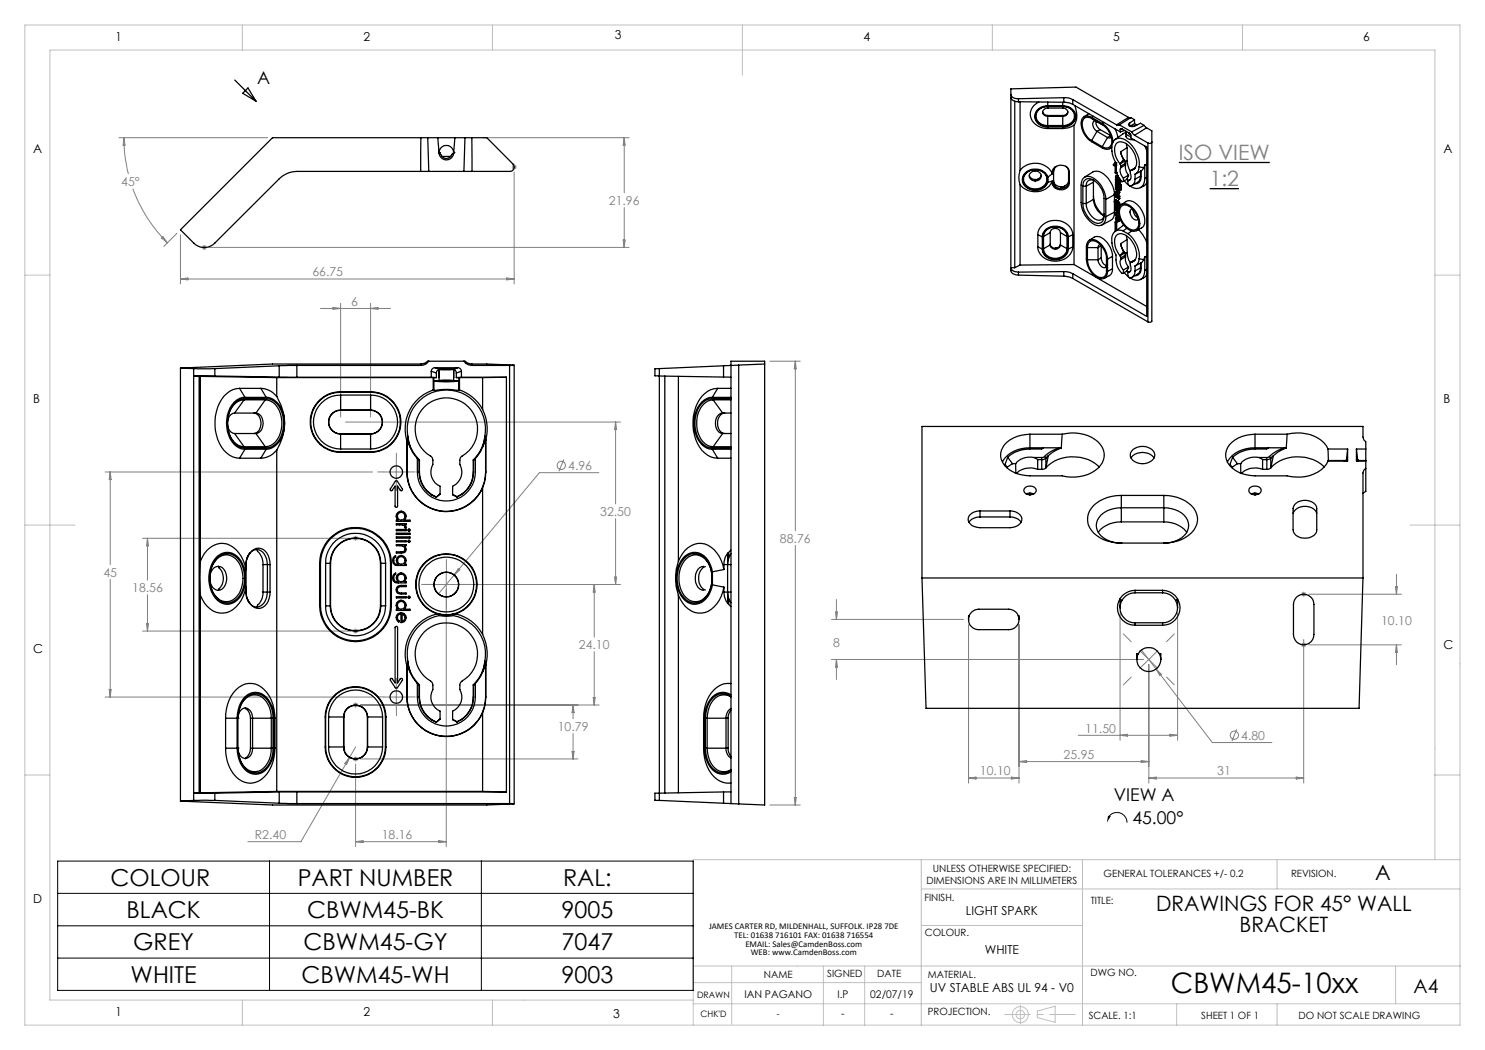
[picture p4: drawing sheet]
<svg xmlns="http://www.w3.org/2000/svg" width="297mm" height="210mm" viewBox="0 0 297 210" stroke-linecap="round" stroke-linejoin="round" font-family="sans-serif">
<defs><g id="words">
<text font-size="5.6" x="234.2" y="198.6">CBWM45-10xx</text>
<g font-size="4.7">
<text x="22.1" y="177.1">COLOUR</text>
<text x="59.5" y="177.1">PART NUMBER</text>
<text x="112.6" y="177.1">RAL:</text>
<text x="25.3" y="183.6">BLACK</text>
<text x="61.4" y="183.6">CBWM45-BK</text>
<text x="112.3" y="183.6">9005</text>
<text x="26.7" y="190">GREY</text>
<text x="60.7" y="190">CBWM45-GY</text>
<text x="112.3" y="190">7047</text>
<text x="26.1" y="196.5">WHITE</text>
<text x="60.3" y="196.5">CBWM45-WH</text>
<text x="112.3" y="196.5">9003</text>
</g>
<g font-size="4.2" fill="#808080">
<text x="235.8" y="32">ISO VIEW</text>
<text x="241.9" y="37.3">1:2</text>
</g>
<g font-size="4.2">
<text x="275.1" y="176">A</text>
<text x="231.2" y="182.2">DRAWINGS FOR 45° WALL</text>
<text x="247.9" y="186.5">BRACKET</text>
</g>
<text font-size="3.9" x="282.7" y="198.6">A4</text>
<g font-size="3.5">
<text x="51.4" y="16.7">A</text>
<text x="222.8" y="160.3">VIEW A</text>
<text x="226.5" y="164.8">45.00°</text>
</g>
<g font-size="2.5">
<text x="23.1" y="8.2">1</text>
<text x="72.7" y="8.2">2</text>
<text x="123" y="7.8">3</text>
<text x="172.7" y="8.2">4</text>
<text x="222.7" y="8.2">5</text>
<text x="272.7" y="8.2">6</text>
<text x="6.7" y="30.7">A</text>
<text x="288.7" y="30.7">A</text>
<text x="6.7" y="80.7">B</text>
<text x="288.7" y="80.7">B</text>
<text x="6.7" y="130.7">C</text>
<text x="288.7" y="129.7">C</text>
<text x="6.7" y="180.7">D</text>
<text x="193.2" y="183.1">LIGHT SPARK</text>
<text x="197" y="190.8">WHITE</text>
<text x="23.1" y="203.2">1</text>
<text x="72.7" y="203.2">2</text>
<text x="122.7" y="203.5">3</text>
<text x="186" y="198.3">UV STABLE ABS UL 94 - V0</text>
</g>
<g font-size="2.5" fill="#808080">
<text x="24.2" y="37.2">45°</text>
<text x="121.8" y="41">21.96</text>
<text x="62.5" y="55.2">66.75</text>
<text x="70.2" y="61.1">6</text>
<text x="113.6" y="94">4.96</text>
<text x="120" y="103.2">32.50</text>
<text x="156" y="108.5">88.76</text>
<text x="20.7" y="115.3">45</text>
<text x="26.4" y="118.4">18.56</text>
<text x="276.2" y="125">10.10</text>
<text x="115.8" y="129.8">24.10</text>
<text x="166.6" y="129.5">8</text>
<text x="111.6" y="146.1">10.79</text>
<text x="217.1" y="146.5">11.50</text>
<text x="248.2" y="148">4.80</text>
<text x="196" y="155.1">10.10</text>
<text x="212.7" y="151.8">25.95</text>
<text x="243.4" y="155.1">31</text>
<text x="51" y="167.8">R2.40</text>
<text x="76.3" y="167.8">18.16</text>
</g>
<g font-size="2.1">
<text x="148.9" y="199.6">IAN PAGANO</text>
<text x="167.5" y="199.6">I.P</text>
<text x="168.2" y="203.5">-</text>
<text x="174.1" y="199.6">02/07/19</text>
<text x="178" y="203.5">-</text>
</g>
<g font-size="2">
<text x="185.3" y="176.8">DIMENSIONS ARE IN MILLIMETERS</text>
<text x="186.6" y="174.3">UNLESS OTHERWISE SPECIFIED:</text>
<text x="220.7" y="175.4">GENERAL TOLERANCES +/- 0.2</text>
<text x="258.2" y="175.4">REVISION.</text>
<text x="184.9" y="180.2">FINISH.</text>
<text x="218.2" y="180.9">TITLE:</text>
<text x="185" y="187.2">COLOUR.</text>
<text x="152.8" y="195.5">NAME</text>
<text x="165.4" y="195.3">SIGNED</text>
<text x="175.5" y="195.3">DATE</text>
<text x="185.6" y="195.5">MATERIAL.</text>
<text x="218.1" y="195.2">DWG NO.</text>
<text x="185.6" y="203">PROJECTION.</text>
<text x="217.8" y="203.9">SCALE. 1:1</text>
<text x="240.3" y="203.9">SHEET 1 OF 1</text>
<text x="259.7" y="203.9">DO NOT SCALE DRAWING</text>
</g>
<g font-size="1.8">
<text x="141.8" y="185.8">JAMES CARTER RD, MILDENHALL, SUFFOLK. IP28 7DE</text>
<text x="146.8" y="187.6">TEL: 01638 716101 FAX: 01638 716554</text>
<text x="149.1" y="189.3">EMAIL: Sales@CamdenBoss.com</text>
<text x="150.1" y="191.1">WEB: www.CamdenBoss.com</text>
<text x="139.4" y="199.6">DRAWN</text>
<text x="140.1" y="203.5">CHK'D</text>
<text x="155.4" y="203.4">-</text>
</g>
</g></defs>
<g fill="none" stroke="#c0c0c0" stroke-width=".2">
<path d="M5 5h287v200h-287zM48.5 5v5M98.5 5v5M148.5 5v10M198.5 5v5M248.5 5v5M5 55h5M287 55h5M5 105h10M282 105h10M5 155h5M287 155h5"/>
<path d="M184.3 171.9v33.1M184.3 177.8h107.7M216.5 171.9v33.1M255.4 171.9v5.9M287 171.9v-161.9h-277v190h128.6M292 171.9h-153.4v33.1M138.6 196.5h45.7M138.6 193.2h153.5M146.3 193.2v11.6M164.7 193.2v11.8M172.9 193.2v11.8M184.3 185.1h32.2"/>
<path d="M279.1 193.2v7.6M48.5 200v5M98.5 200v5M138.6 200.8h153.4M207.5 202.2l3.5-.9v3.2l-3.5-1zM235.3 200.8v4.2M255.4 200.8v4.2"/>
<circle cx="204.1" cy="202.9" r="1.6"/>
<circle cx="204.1" cy="202.9" r=".86"/>
</g>
<path d="M201 202.9h14" fill="none" stroke="#c0c0c0" stroke-width=".2" stroke-dasharray="15.2 1.3 1.3 1.3" stroke-dashoffset="10.1"/>
<path d="M204.1 201v3.8" fill="none" stroke="#c0c0c0" stroke-width=".2" stroke-dasharray="15.2 1.3 1.3 1.3"/>
<g fill="none" stroke="#808080" stroke-width=".2">
<path d="M23.8 27.5h29.7M24.8 27.5a28.2 28.2 0 0 0 .9 7.3M24.8 27.5l.2 1.5-.4 .1zM26.6 37.7a29.6 29.6 0 0 0 6.9 10.9M96.5 27.5h29.3M102.3 33.4h1M102.5 33l.7 .8M102.8 34.4v22.4M102.8 32.9v1M103.2 33l-.7 .8M124.8 27.5v11.1M124.8 27.5l.2 1.5h-.4z"/>
<path d="M32.6 47.3l.9 1.3-1.2-1zM35.4 46.7l-2.6 2.6M36.1 47v9.8M36.1 55.8h66.7M36.1 55.8l1.5-.2v.4zM40.4 49.5h.9M40.5 49.1l.7 .7M40.9 49v1M41.2 49.1l-.7 .7M41.8 49.5h84M101.3 55.6l1.5 .2-1.5 .2zM124.6 48h.4l-.2 1.5z"/>
<path d="M124.8 41.5v8M64.1 61.7h14M66.6 61.5l1.5 .2-1.5 .2zM68.1 60.7v22.7M74.1 60.7v22.7M74.1 61.7l1.5-.2v.4zM154 72.2h6.1M159.1 72.2v33.9M159.1 72.2l.1 1.6h-.3zM21 94.4h53.5M22 94.4v18.5M22 94.4l.2 1.5h-.4z"/>
<path d="M69.1 84.4h55M76.8 94.4h5M79.3 91.9v5M112.7 91.9l-.9 2.4M119.8 94.5h-11.9l-20.2 24.3M123.1 84.4v16.4M123.1 84.4l.2 1.5h-.4zM22 115.9v23.5M28.5 107.7h41.6M29.5 107.7v8.3M29.5 118.9v7.3M29.5 107.7l.2 1.5h-.4z"/>
<path d="M70.6 107.7h1M70.8 107.3l.7 .7M71.1 107.2v1M71.5 107.3l-.7 .7M86.8 116.9h37.3M89.3 114.4v54.9M91.7 113.7l.3 .3-1.2 1zM118.9 116.9v10.5M118.9 116.9l.1 1.5h-.4zM122.9 115.4h.4l-.2 1.5zM123.1 103.7v13.2M159.1 109.1v51.9"/>
<path d="M167.3 119.9v4M260.2 118.8h1M260.4 118.5l.7 .7M260.7 118.3v1M261.1 118.5l-.7 .7M261.8 118.8h18.5M279.1 117.4h.4l-.2 1.4zM279.3 114.9v3.9M21 139.4h53.5M21.8 137.9h.4l-.2 1.5zM28.5 126.2h41.6M29.3 124.7h.4l-.2 1.5z"/>
<path d="M70.6 126.2h1M70.8 125.9l.7 .7M71.1 125.7v1M71.5 125.9l-.7 .7M76.8 139.4h5M79.3 136.9v5M118.6 139.5h.4l-.1 1.5zM118.9 130.3v10.7M166.3 123.9h26.4M166.3 131.9h62.4M167.1 122.4h.4l-.2 1.5zM167.3 131.9v4"/>
<path d="M167.3 131.9l.2 1.5h-.4zM193.7 124.9v31.7M203.8 124.9v31.7M224 122.6v25.5M228 130.1l1.8 1.8M228.3 130l14.2 18.5h11.9M229.8 131.9l-1.8 1.8M229.8 131.9l1.7 1.8M229.8 132.9v23.7M231.2 133.8l1.1 1.1-.3 .2zM231.5 130.1l-1.7 1.8M235.5 122.6v25.5"/>
<path d="M260.2 129h1M260.4 128.6l.7 .7M260.7 127.9v28.7M261.1 128.6l-.7 .7M261.8 129h18.5M279.3 129v4M279.3 129l.2 1.4h-.4zM69.9 151.5l-9.7 16.8h-10.6M69.9 151.5l-.6 1.4-.3-.2zM70.6 151.8h1M70.6 141h1M70.8 151.4l.7 .7"/>
<path d="M70.8 140.6l.7 .7M71.1 152.8v16.5M71.1 140.5v1M71.1 151.3v1M71.1 149.4l-1.2 2.1M71.5 151.4l-.7 .7M71.5 140.6l-.7 .7M72.1 151.8h43.5M72.1 141h47.7M114.4 150.3h.4l-.2 1.5zM114.6 141v2.7M114.6 146.7v5.1"/>
<path d="M114.6 141l.2 1.5h-.4zM158.9 159.5h.3l-.1 1.5zM193.7 155.6h10.1M193.7 155.6l1.5-.2v.4zM202.3 155.4l1.5 .2-1.5 .2zM203.8 152.3h26M203.8 152.3l1.5-.2v.4zM215.7 147.1h19.8M224 147.1l1.5-.2v.3zM228.2 152.1l1.6 .2-1.6 .2zM229.8 155.6h30.9M229.8 155.6l1.4-.2v.4z"/>
<path d="M234 146.9l1.5 .2-1.5 .1zM247.3 145.9l-.9 2.3M259.3 155.4l1.4 .2-1.4 .2zM71.1 168.3h18.2M71.1 168.3l1.5-.2v.4zM87.8 168.1l1.5 .2-1.5 .2zM154 161h6.1"/>
<circle cx="112.3" cy="93.1" r=".83"/>
<circle cx="246.9" cy="147" r=".82"/>
</g>
<path d="M11.5 172.2h127.1v25.9h-127.1zM11.5 178.7h127.1M53.9 172.2v25.9M96.3 172.2v25.9M221.6 163.5a2.02 2.02 0 0 1 2.3-1 2.02 2.02 0 0 1 1.5 2M11.5 185.2h127.1M11.5 191.6h127.1" fill="none" stroke="#000" stroke-width=".2"/>
<path d="M221.6 163.2h.6l-.8 1.3z" fill="#000"/>
<path d="M235.8 32.5h18.2M241.9 37.7h5.9" fill="none" stroke="#000" stroke-width=".26"/>
<g fill="none" stroke="#000" stroke-width=".25">
<path d="M47 16l4.2 4.2M48.5 18.7l1.1-1.1 1.6 2.6zM202.2 18.9a1.24 1.24 0 0 0 1.5 .8M202.2 19.5a1.32 1.32 0 0 0 1.5 .8M203.7 19.7v.6M212.8 19.5l1.1 .1 .7 .3M212.8 19.5l-9.1 .2M212.8 19.5v1M214.6 19.9l8.7 5.1M214.6 19.9v1M84.1 34.3h1.7M84.2 27.5l-.1 6.8"/>
<path d="M84.2 27.5h1.3M84.2 27.5h-29.7l-18.4 18.5 2.6 2.6a2.96 2.96 0 0 0 4.3 0l12.8-12.8a5.2 5.2 0 0 1 3.6-1.5h24.7M85.5 27.5l.3 6.8M85.5 27.5h7.5M85.8 34.3h7M87.6 27.5l.2 3M87.8 30.5a1.46 1.46 0 0 0 1.5 1.5 1.46 1.46 0 0 0 1.4-1.5M87.8 30.5h.1M87.8 30.5a1.46 1.46 0 0 1 1.5-1.4 1.46 1.46 0 0 1 1.4 1.4M87.8 30.5l.4 .4a1.14 1.14 0 0 0 1.1 .8 1.14 1.14 0 0 0 1-.8l.4-.4M88.4 31.3h1.7M90.7 30.5h.1"/>
<path d="M91 27.5l-.3 3M92.8 34.3h1.6M93 27.5h1.4M93 27.5l-.2 6.8M94.4 27.5v6.8M94.4 27.5h3l5.2 5.3a.88 .88 0 0 1 .2 .9 .88 .88 0 0 1-.9 .6h-7.5M203 20.2v33.3M203.7 20.3l9.1 .2M204 34.1a3.8 3.8 0 0 1 6.4 .7M204 34.1a4.1 4.1 0 0 0 0 2.8M204 20.3v13.8M204 36.9v16.1"/>
<path d="M205 34.8a2.66 2.66 0 0 1 4.5 .8 2.32 2.32 0 0 1-3.3 2.2 1.91 1.91 0 0 1-1.2-3zM205.2 34.7a2.53 2.53 0 0 1 4.2 .9 2.27 2.27 0 0 1-3.3 2 1.79 1.79 0 0 1-.9-2.9zM205.9 35.1l.4 .6 .7 .2M206.1 34.6a1.18 1.18 0 0 1 1.4-.3 1.18 1.18 0 0 1 .7 1.3 1.25 1.25 0 0 1-1.4 .6 1.25 1.25 0 0 1-1-1.1zM207 35.9v.3M207 35.9h.5M207.6 22.1l.8-.6 .8-.2h3.3a1.94 1.94 0 0 1 2 .8 1.94 1.94 0 0 1 0 2.2l-.8 .6-.8 .2h-3.3a1.94 1.94 0 0 1-2-.8 1.94 1.94 0 0 1 0-2.2zM207.8 20.4a2.66 2.66 0 0 0-1.7 2.7 2.66 2.66 0 0 0 2.1 2.4l1.4 .2M208.2 35.1l-.3 .6-.9 .5M208.5 22.4l.3 .5 .8 .2M209.6 21.2a2.18 2.18 0 0 0-2.4 3l.8 .8 1.6 .4M209.6 21.3a2.07 2.07 0 0 0-2.3 2.8l.7 .8 .7 .3 .9 .1"/>
<path d="M209.6 21.6a.85 .85 0 0 0-1.1 .8 .85 .85 0 0 0 1.1 .9h2.9a.85 .85 0 0 0 1.1-.9 .85 .85 0 0 0-1.1-.8M209.6 25.7h2.9M209.6 25.4h2.9M209.6 21.2h2.9M209.6 25.3h2.9M209.6 21.3h2.9M209.6 20.4v.8M209.6 21.3v.3M209.6 23.1v2.2M209.6 25.4v.3M209.6 21.6h2.9M209.6 23.1h2.9"/>
<path d="M209.6 35.4a2.74 2.74 0 0 0-2.7-1.6 2.74 2.74 0 0 0-2.4 2 2.6 2.6 0 0 0 3.9 2l.6-.4 .6-.9M209.6 35.4v1.1M210.4 36.2a3.8 3.8 0 0 1-6.4 .7M210.4 36.6l.1 .4 .5 .5M210.4 34.4v.4M210.4 36.2v.4M210.4 36.2l-.8 .3M210.4 34.8l-.8 .6M210.7 36.5l.2 .5M210.7 36.1a1.41 1.41 0 0 0 1.5 1.3M210.7 36.5l.3 1M210.7 34.2l-.3 .2"/>
<path d="M210.7 34.2v2.3M210.7 36.5l-.3 .1M210.9 33.8l-.2 .4M210.9 37l.2 .6M210.9 37a1.52 1.52 0 0 0 1.3 .7M211 37.5l.1 .1M211 33.5l-.4 .3-.2 .6M211 33.5l-.3 .7M211.1 33.4a1.7 1.7 0 0 1 2.8 1M211.1 33.4l-.1 .1M211.1 33.4l-.2 .4M211.3 33.3l-.4 .5"/>
<path d="M212.2 37.4v.3M212.5 21.2a2.18 2.18 0 0 1 2.4 3l-.5 .6-.7 .4-1.2 .2M212.5 21.3a2.04 2.04 0 0 1 2.1 .8 2.04 2.04 0 0 1 0 2.3l-.9 .6-1.2 .3M212.5 20.5v.7M212.5 21.3v.3M212.5 23.1v2.2M212.5 25.4v.3M212.8 20.5l1.1 .1 .7 .3M212.8 37.3l-.6 .1M213.1 33.3l.5 .5 .1 .4M213.6 22.4l-.3 .5-.8 .2M213.7 36.5a1.34 1.34 0 0 1-1.5 1.2"/>
<path d="M213.7 36.1a1.51 1.51 0 0 1-1 1.3l-.5 .3M213.7 34.2l.2 .2M213.7 36.5l.2 .1M213.7 34.2v2.3M213.9 36.6a1.7 1.7 0 0 1-2.8 1M213.9 34.4v2.2M214.6 20.9l9.4 5.5M214.8 25a4.1 4.1 0 0 1-2.3 .7M214.8 25v27.9M214.9 21.1a4.1 4.1 0 0 1-.1 3.9M216.6 37.2a1.3 1.3 0 0 1 .6-1.3 1.3 1.3 0 0 1 1.5 .1 4.8 4.8 0 0 1 2.1 3.7v3.5a1.35 1.35 0 0 1-.8 1.4 1.35 1.35 0 0 1-1.6-.4 4.9 4.9 0 0 1-1.8-3.5M216.6 37.2v3.5"/>
<path d="M216.6 37.2h.6M216.9 35.4l1.6-1a2.28 2.28 0 0 1 2.8 .9 5.7 5.7 0 0 1 1.6 3.4M217.2 37.2v3.5M217.8 22.7l-1 .6M218.3 23.5a1.32 1.32 0 0 0-1.5-.1 1.32 1.32 0 0 0-.6 1.5 4.7 4.7 0 0 0 2.1 3.5l2.2 1.2a1.29 1.29 0 0 0 1.9-.3M218.3 23.7l2.2 1.2a3.9 3.9 0 0 1 1.8 3.9 1.15 1.15 0 0 1-1.8 .5M218.3 23.7a1.16 1.16 0 0 0-1.3-.1 1.16 1.16 0 0 0-.6 1.2 4.2 4.2 0 0 0 1.9 3.3M218.3 23.5l2.2 1.2M218.3 28.1l2.2 1.2M218.3 23.7l1.1 .6M218.7 39.2a5.2 5.2 0 0 0 2.1 3.9 3.8 3.8 0 0 1-2.1-3.2M218.7 36.4l-1.5 .8"/>
<path d="M218.7 39.9l-1.5 .8M218.7 36.4v3.5M218.7 23.3l-.4 .2M218.7 36v.4M218.9 36.1a1.07 1.07 0 0 0-1.2 0 1.07 1.07 0 0 0-.5 1.1M219.2 24.2a1.67 1.67 0 0 0 .8 1.7M219.4 24.3a.58 .58 0 0 0-.8 .1 .58 .58 0 0 0 0 .8l.2 .5 .6 .6M219.4 24.3l1.1 .6M219.4 26.3l-1.1 1.8M219.4 26.3l2.1 1.2M220 25.9l-.6 .4M220 25.9l2.1 1.2"/>
<path d="M220.5 24.7a4.6 4.6 0 0 1 2.1 3.8M220.8 24.5l-.3 .2M221.2 39.9a5 5 0 0 0-3.3-4.6 1.44 1.44 0 0 0-1.7 1.7v3.5a5.1 5.1 0 0 0 3.3 4.6 1.48 1.48 0 0 0 1.7-1.8M221.2 39.9v3.4M221.5 27.5l-1 1.8M222.1 27.1l-.6 .4M222.1 27.1l.1 .1M222.3 27.4l-.4 .2-.4-.1M222.4 29.5l-.5 .2M222.8 33.1l.2-.2v1.7h.2M222.8 39l-1.6 .9M222.9 39.1v.9l.3-.1"/>
<path d="M223 33h.1M223 25.7l.4 1 .2 .8M223 33l-.2 .1M223 32.5l-.3 .4 .1 .2M223 32.5l.2 .1M223.1 38.8v.2M223.1 38.6a.5 .5 0 0 0-.3 .5 .5 .5 0 0 0 .4 .4l.6 .3M223.1 38.7l-.2 .2M223.1 38.6v.1M223.1 38.8l-.2 .1M223.1 36l.5 .4 .2 .4M223.1 38.3l.6 .4 .1-.2"/>
<path d="M223.1 37.7v.1a.68 .68 0 0 1 .6 .8h-.1M223.1 32.4v.1M223.1 36l.1-.1 .7 .4M223.1 36.5l.1-.1 .5 .3M223.1 36.8l.1-.1 1 .5M223.1 37.1l.1-.1 1 .6M223.1 37.4l.1-.1 .7 .4M223.1 38.3l.5 .1M223.1 37.7l.1-.1 .7 .4M223.1 35.7l1 .7M223.1 36.5l.7 .5M223.1 36.8l1 .6"/>
<path d="M223.1 37.1l1 .6M223.1 37.4l.7 .5M223.1 36l.7 .4M223.1 36.5l.7 .4M223.1 37.1l1 .5M223.1 37.4l.7 .4M223.1 38.3l.3 .2M223.1 37.7l.7 .4M223.1 38.7v.1M223.2 35.4v-.1a.35 .35 0 0 1 .4 .2 .35 .35 0 0 1 0 .4h-.2M223.2 35.4l.2 .5M223.2 35.7h-.1"/>
<path d="M223.2 32.6a4.9 4.9 0 0 1-.6-4.2 1.82 1.82 0 0 1 2.9-.2 6 6 0 0 1 2.3 5.2M223.2 33.6a4.1 4.1 0 0 0 1.2 2.8l.3-.1M223.2 38.5l-.3 .1M223.2 33h.1M223.2 39a.35 .35 0 0 1 .4 .1 .35 .35 0 0 1 0 .5l-.2-.1M223.2 39l.2 .5M223.2 32.6h.1M223.2 38.5l-.1 .1M223.2 32.6v2M223.2 38.5l-.1 .2M223.2 39.9l-.1 .2M223.2 39.9l-.1 .1"/>
<path d="M223.3 25l.4 .1 .2-.1M223.3 35.4l.3 .4M223.3 35.4h-.1M223.3 34.6l-.1 .1M223.3 38.7h.3M223.3 35.1h.3M223.3 35.2v.2M223.3 38.9v.1M223.3 39l.3 .4M223.3 34.5v.1M223.3 34.6h-.1M223.3 39h-.1"/>
<path d="M223.4 35.1l-.2 .1M223.4 38.7l-.2 .1M223.4 35.2h-.3l.1 .6-.1-.1M223.4 35.2l.3 .3 .1 .3M223.4 38.5l.2 .1M223.4 38.8l-.3 .1 .1 .5-.3-.5M223.4 38.8l.4 .6M223.6 35.1l-.2 .1M223.6 38.4l.1 .1-.1 .1M223.6 38.7l.3 .3v.3M223.6 35.8l.1 .1M223.6 35.8l-.2 .1"/>
<path d="M223.6 38.4l-.2 .1M223.6 38.7l-.2 .1M223.6 39.4l.1 .1M223.6 39.4l-.2 .1M223.7 36l.4 .3M223.7 39.6l.1 .1M223.8 35.8l-.1 .2M223.8 36.5l-.1-.1 .1 .3M223.8 36.7v.1M223.8 38.2l-.1-.1 .1 .4M223.8 39.4l-.1 .2M223.8 39.6h.1"/>
<path d="M223.8 36l.4 .2M223.8 36.4v.1M223.8 36.9v.1M223.8 37.8v.1M223.8 38.1v.1M223.8 39.7v.1M223.8 36.8h.1M223.9 36.4v.2M223.9 38.2v.2M223.9 25l2.4 1.4M223.9 38.6l-.2 .1M223.9 35.7l-.1 .1"/>
<path d="M223.9 36.6l-.1 .2M223.9 38.4v.2M223.9 39.3l-.2 .3M223.9 35.7l-.2 .3M223.9 39.6l-.1 .1M223.9 38l-.1 .2M223.9 36.3l-.1 .2M223.9 36.8l-.1 .2M223.9 37.7l-.1 .2M223.9 39.6l-.1 .2M223.9 36.3l-.1 .1M223.9 36.6l-.1 .1"/>
<path d="M223.9 36.8l-.1 .1M223.9 37.7l-.1 .1M223.9 38l-.1 .1M223.9 38.4l-.1 .1M223.9 39.3l-.1 .1M224 32.8a3.8 3.8 0 0 1-.8-4 1.77 1.77 0 0 1 2.7 .5 4.2 4.2 0 0 1 1.2 4.2l-.4 .4-.5 .2M224 32.8l.2 .4M224 37l-.1 .1h.2M224 37l.1 .1M224 37.9l-.1 .1h.2M224 37.9l.1 .1M224 25.9l.3-.2 1.6 1"/>
<path d="M224 25.9v.5M224.1 36.3v.1M224.1 37.4h.1M224.1 37.6v.1M224.1 36.9h.1M224.1 37.8h.1M224.1 30.4l.6 1.5M224.1 30.4l.5 1.2 .4 .6M224.1 37.8l-.1 .1M224.2 33.5a1.98 1.98 0 0 0 .5 2.1M224.2 36.9v.1M224.2 37.8v.1"/>
<path d="M224.2 36.9l-.2 .1M224.2 33.2v.3M224.2 37.8l-.2 .1M224.2 37l-.2 .1M224.2 37.9l-.2 .2M224.2 36.2l-.1 .2M224.2 37.2l-.1 .2M224.2 37.6l-.1 .1M224.2 36.2l-.1 .1M224.2 37l-.1 .1M224.2 37.6h-.1M224.2 37.9l-.1 .1"/>
<path d="M224.4 25.8l-.4 .1M224.7 35.6v.7M224.7 31.9l.2 .3M224.7 31.9l-.7 .9M224.9 36.2l.8 .8M224.9 32.2l.2 .5-.9 .5M224.9 26.1l-.9 .3M224.9 32.2l-.9 .6M224.9 32.2h.1M225 32.2l.1 .8M225.1 33v.1a2.27 2.27 0 0 0 .6 1.9M225.1 33l-.9 .5"/>
<path d="M225.2 26.5l-.6 .2-1.6 1.2M225.2 26.6v.7a1.36 1.36 0 0 0 1.6 .7M225.2 26.3a.76 .76 0 0 0 1 1M225.3 28.8l.1 .7M225.4 35.8l.2 .3M225.4 29.5l-1.3 .9M225.4 32.1l.2 1.2 .5 .9M225.4 29.5v2.6M225.4 32.1l-.3 .3M225.7 23.5l-2.4 1.5M225.7 26.5l.1 .3 .3 .1M225.7 23.5h.5"/>
<path d="M225.7 35v.2a1.36 1.36 0 0 1-1 1.1M225.7 23.5l-10.5-6.1-13 .4v36.3a1.36 1.36 0 0 0 1.5 .9M225.7 35l-1 .6M225.7 26.6h.1M225.9 26.7l.3 .3v.6l3.1 1.8v33.9l-14.7-8.6M225.9 24.6l-.1 .1a.61 .61 0 0 0 .3 .6 .61 .61 0 0 0 .7 0l1.3-.6 .7 .4M225.9 26.7l-.1 .1M225.9 24.6v.6M225.9 26.7v.1M226.1 35.9l-.5 .3M226.2 23.5l-2.3 1.5M226.2 23.5l.7 .4"/>
<path d="M226.2 34.1l-.1 .1v.4a.92 .92 0 0 1-.5 1.6M226.3 26.4l.6 .6M226.9 33.8l-.7 .3M226.9 24.7l-.9 .6h.8M226.9 27l2.7 1.6M226.9 23.9l-1 .7M226.9 24.7l.5 .3M226.9 23.9v.8M227 33.6l-.8 .5M227 35.8a1.12 1.12 0 0 1-1.1 1.4l-.3-.4v-.6M227 34.8v1M227.8 33.4l.9 .1"/>
<path d="M227.8 33.4a1.69 1.69 0 0 1-.8 1.4M228 35.9l.1 .1M228.1 35.2l-.3 1.1-1.4 .8M228.1 34.3l-1.1 .5M228.1 35.2l-1.1 .6M228.1 34.3v.9M228.2 34.2l-.1 .1M228.2 34.2a2.87 2.87 0 0 1-.3 2.2l-.5 .3-.4 .1M228.7 33.5l-.5 .7M228.8 25.1l.5 .5M228.8 25.1l-2.5 1.3M228.9 29.2l.4 .9"/>
<path d="M229 33l-.3 .5M229 35.7a1.74 1.74 0 0 1-1 1.9 1.74 1.74 0 0 1-2-.4M229 33v2.7M229.3 25.6l-2.4 1.4M229.3 25.6l1.1 .6v38.1l-.3 .1h-.5M229.3 36.5l-.3 .5-.9 .5M229.3 32.9l-.3 .1M229.3 35.5l-.3 .2M229.6 28.6v35.8M230.4 28.4l-.4 .3-.4-.1M203 53.5h-.8a1.29 1.29 0 0 0 1.5 .9M203.7 54.4v.6"/>
<path d="M203.7 55l9.1 .2M204 53l-1 .5M207.6 49.4a3.5 3.5 0 0 0 5.1 2.5 2.93 2.93 0 0 0 1.9-2.5M207.6 46.9a3.5 3.5 0 0 1 4.6-2.7 3.2 3.2 0 0 1 2.4 2.7M207.6 46.9v2.5M207.6 46.9l.9 .5M207.6 49.4l.9 .4M208.5 47.4a2.66 2.66 0 0 1 4.1-1.8l.5 .5a1.54 1.54 0 0 1 .5 1.3M208.5 49.8a2.66 2.66 0 0 0 4.1 1.7l.8-.7 .2-1M208.5 47.4v2.4M208.6 49.8a2.59 2.59 0 0 0 1.8 2 2.59 2.59 0 0 0 2.6-.7l.4-.6 .1-.7M208.6 47.4a2.54 2.54 0 0 1 2.4-2 2.54 2.54 0 0 1 2.5 2"/>
<path d="M208.6 47.4v2.4M208.7 47.3a2.45 2.45 0 0 1 4.2-1.2l.4 .6 .1 .6M208.7 49.7a2.45 2.45 0 0 0 4.2 1.2l.4-.5 .1-.7M208.7 47.3l-.1 .1M208.7 49.7l-.1 .1M208.7 47.3v2.4M210 46.5a1.04 1.04 0 0 1 1.1-.8 1.04 1.04 0 0 1 1 .8M210 49a.92 .92 0 0 0 1.1 .8M210 48.8a.92 .92 0 0 0 1.1 .8M210 46.5l-1.3 .8M210 49l-1.3 .7M210 46.5v2.5"/>
<path d="M211.1 49.6v.2M211.1 49.6h.2M212.1 49a.99 .99 0 0 1-1 .8M212.1 48.8v.1a1.21 1.21 0 0 1-.9 .9h-.1M212.1 46.5l1.3 .8M212.1 49l1.3 .7M212.1 46.5v2.5M212.8 54.3l1.1 .2 .7 .2M212.8 55.2l1.1 .2 .7 .3M212.8 54.3v.9M212.8 54.3l-9.1 .1M213.4 47.3l.1 .1"/>
<path d="M213.4 49.7l.1 .1M213.4 47.3v2.4M213.5 47.4v2.4M213.6 47.4v2.4M214.6 46.9v2.5M214.6 54.7v1M214.6 55.7l15 8.7M214.6 46.9l-1 .5M214.6 49.4l-1 .4M214.8 52.9l14.5 8.4M214.8 52.9l-10.8 .1M216.6 40.7h.6"/>
<path d="M217.2 40.7a3.5 3.5 0 0 0 2.6 3.4l.7-.3 .2-.4 .1-.6M217.5 49.5a1.24 1.24 0 0 1 .7-1.3 1.24 1.24 0 0 1 1.5 .4 4.5 4.5 0 0 1 1.6 3.1v2.5a1.16 1.16 0 0 1-.6 1.2 1.16 1.16 0 0 1-1.3-.1 4.4 4.4 0 0 1-1.9-3.3M217.5 49.5v2.5M217.5 49.5h2.1M217.5 52h2.1M217.9 48l.9-.6a2.01 2.01 0 0 1 2.5 .9 4.6 4.6 0 0 1 1.2 3M219.6 52a1.42 1.42 0 0 0 1.5 1.5l.2-.6M219.6 49.5l.6-.3v2.4M219.6 49.5v2.5M220 48.9l-.3 .2-.1 .4M220.2 51.6a1.68 1.68 0 0 0 1.1 1.6M220.2 51.6l-.6 .4"/>
<path d="M221.5 51.8a4.3 4.3 0 0 0-2.9-3.9 1.25 1.25 0 0 0-1.3 1.5v2.4a4.3 4.3 0 0 0 2.9 4 1.21 1.21 0 0 0 1.3-1.5M221.5 51.8v2.5M222.5 53.8l-.1 .6-.2 .5-1.4 .8M222.5 51.3v2.5M222.5 51.3l-1 .5M222.5 53.8l-1 .5M222.9 42.4l-.1 .7-.4 .8-2 1.1M222.9 40.6v1.8M222.9 42.4l-1.7 .9M223.1 40.2v.3M223.1 44.4l.1-.1 .1 .2M223.1 40a.47 .47 0 0 0-.3 .5 .47 .47 0 0 0 .4 .4l.6 .3"/>
<path d="M223.1 40.1l-.2 .2M223.1 40v.1M223.1 40.2l-.2 .1M223.1 42l.1-.1 .5 .2M223.1 42l.6 .4M223.1 43l.8 .6M223.1 42l.6 .3M223.1 40.1v.1M223.2 41.4l.2-.1 .4 .2M223.2 41.4l.1 .4M223.2 42.7v-.1a.37 .37 0 0 1 .5 .2 .37 .37 0 0 1-.1 .4h-.2M223.2 42.7l.2 .5"/>
<path d="M223.2 43.7l.2-.1v.7h.3M223.2 43.7l.1 .4M223.2 43h-.1M223.2 40.5v-.1a.35 .35 0 0 1 .4 .1 .35 .35 0 0 1 0 .5l-.2-.1M223.2 40.5l.2 .4M223.2 44.5l-.2-.1v1.9l1.8-1.3M223.2 44.5v1.6M223.3 41.4l.1 .3M223.3 43.6l.1 .3M223.3 41.8l.2 .1M223.3 42.6l.3 .5M223.3 41.4h-.1"/>
<path d="M223.3 42.6l-.1 .1M223.3 43.6l-.1 .1M223.3 41.1l.3 .1M223.3 42.4h.3M223.3 43.4h.3M223.3 43.5v.1M223.3 40.1h.3M223.3 40.3v.1M223.3 40.4l.3 .5M223.3 42.5v.1M223.3 41.1l-.1 .1M223.3 43.3l-.1 .2"/>
<path d="M223.3 44.5v1.6M223.3 41.3v.1M223.3 40.4l-.1 .1M223.3 44.1v.1M223.3 44.5h-.1M223.4 40.1l-.2 .1M223.4 42.3l-.2 .1M223.4 41.7l.2 .1M223.4 40.2l-.3 .1 .1 .5-.3-.5M223.4 40.2l.3 .3 .1 .3M223.4 42.5h-.3l.1 .6-.1-.1M223.4 42.5l.3 .3"/>
<path d="M223.4 43.5h-.3l.2 .7M223.4 43.5l.3 .2M223.4 44.1l-.1 .1M223.4 41.7l-.1 .1M223.4 44l-.1 .1M223.5 41.3l-.4-.1 .1 .5 .5 .4M223.5 41.9l.2 .1M223.5 41.3l.3 .1M223.6 43.4l.2 .2M223.6 40.1l.3 .7M223.6 42.4l.1 .1M223.6 40.1l-.2 .1"/>
<path d="M223.6 40.9h.1M223.6 40.9h-.2M223.6 42.4l-.2 .1M223.6 43.1h.1M223.6 43.1l-.2 .1M223.6 43.4l-.2 .1M223.6 41.8h.1M223.6 41.2l.3 .1M223.6 41.2l-.1 .1M223.6 41.8l-.1 .1M223.7 43.8v.4h-.2M223.7 43.8l-.2-.2v.6"/>
<path d="M223.7 41.1l.1 .1M223.7 43.3l.2 .2M223.7 43.7l.1 .4M223.8 40.8l-.1 .3 .2-.2M223.8 43.1l-.1 .2 .1-.1M223.8 41l.1 .1M223.8 41.2h.1M223.8 41.4v.1M223.8 43.6l.1 .4M223.8 41.4h.1M223.8 43.6l-.1 .1M223.9 44l-.2 .3 .1-.2"/>
<path d="M223.9 40.8l-.1 .2M223.9 41.1l-.1 .1M223.9 40.8h-.1M223.9 44l-.1 .1M224 41.1a1.59 1.59 0 0 1 2.4 .4 4.1 4.1 0 0 1 1.4 4.1 1.35 1.35 0 0 1-2.3 .2 4.2 4.2 0 0 1-1.6-4.5zM224 51.1a3.8 3.8 0 0 1-.8-3.9 1.53 1.53 0 0 1 2.4 .2 4.2 4.2 0 0 1 1.5 4.5l-.4 .4-.5 .1M224 51.1l.2 .5M224.1 48.7l.6 1.6M224.1 48.7l.5 1.3 .4 .6M224.2 51.9a1.98 1.98 0 0 0 .5 2.1M224.2 51.6v.3M224.2 41.3a1.59 1.59 0 0 1 2.3 .5 3.3 3.3 0 0 1 .9 3.9 1.78 1.78 0 0 1-2.5-.8 3.2 3.2 0 0 1-.7-3.6z"/>
<path d="M224.3 40.9a2.22 2.22 0 0 1 1.6-.8 4.2 4.2 0 0 1 2.9 5 2.39 2.39 0 0 1-1.5 1M224.6 46.2a1.63 1.63 0 0 0-1.8 .2 1.63 1.63 0 0 0-.4 1.7 6.3 6.3 0 0 0 .8 2.9 4.3 4.3 0 0 0 1.2 3.7l.3-.1M224.6 46.2l1 .5M224.7 54v.6M224.7 50.3l.2 .3M224.7 50.3l-.7 .8M224.9 54.5l.8 .9M224.9 50.6l.2 .4-.9 .6M224.9 50.6l-.9 .5M224.9 50.6h.1M225 50.6l.1 .8M225.1 51.4v.1a2.27 2.27 0 0 0 .6 1.9"/>
<path d="M225.1 51.4l-.9 .5M225.3 47.2l.1 .7M225.4 54.2l.2 .3M225.4 45.6l-.8 .6M225.4 47.9l-1.3 .8M225.4 50.5l.2 1.2 .5 .9M225.4 47.9v2.6M225.4 50.5l-.3 .2M225.6 46.7a5.7 5.7 0 0 1 2.2 5M225.7 53.4l-.3 .8-.7 .4M225.7 53.4l-1 .6M226.1 54.2l-.5 .3"/>
<path d="M226.2 52.4l-.1 .2 .1 1.5-.3 .3-.3 .1M226.4 46.2l-.8 .5M226.4 41.8a.85 .85 0 0 0-.2 1.3 .95 .95 0 0 0 1.4 .7M226.6 41.9a2.02 2.02 0 0 0 1 1.7M226.9 52.1l-.7 .3M227 52l-.8 .4M227 54.2a1.17 1.17 0 0 1-1.1 1.4l-.3-.4v-.7M227 53.2v1M227.7 45.9a6.2 6.2 0 0 1 1.6 2.6M227.8 51.7l.9 .2M227.8 51.7a1.69 1.69 0 0 1-.8 1.5M228 54.3l.1 .1"/>
<path d="M228.1 53.6l-.1 .7-.2 .3-1.4 .8M228.1 52.6v1M228.1 52.6l-1.1 .6M228.1 53.6l-1.1 .6M228.2 52.6h-.1M228.2 52.6a2.72 2.72 0 0 1-.3 2.2l-.9 .3M228.7 51.9l-.5 .7M229 51.4l-.3 .5M229 54.1a1.74 1.74 0 0 1-1 1.8 1.74 1.74 0 0 1-2-.3M229 51.4v2.7M229.3 54.9l-.3 .5-.9 .5M229.3 51.3l-.3 .1"/>
<path d="M229.3 53.9l-.3 .2M36.1 73.6l2.6 .1M36.1 73.6v86.6M38.7 73.7h4.3M38.7 73.7v86.4M39.8 75.2h-1.1h4.3M39.8 75.2l.3 .1M39.8 75.2v83.4M40.1 75.3l15.3 .2M40.1 75.3v36.9M43 75.2l12.8 .2M43 73.7v1.5"/>
<path d="M47.9 77.7a5.3 5.3 0 0 0-4.6 4.6 8.6 8.6 0 0 0 2.1 8.3 3.7 3.7 0 0 0 2.5 1M47.9 77.7h4.3M47.9 77.7l1.1 1.8M48.8 80a3.8 3.8 0 0 0-3.2 3.5 5.3 5.3 0 0 0 2.1 5.6l1.1 .3M48.8 80l-1.9 2.6M48.8 80h4.3M49 79.5a4.1 4.1 0 0 0-3.5 3.5 6 6 0 0 0 2.3 6.6l1.2 .2M49 79.7a4 4 0 0 0-3.4 3.8 5.8 5.8 0 0 0 2.2 5.9l1.2 .2M49 79.5h4.2M49 79.7h4.2M49 79.7l-.2 .3M52.2 77.7a4.2 4.2 0 0 1 3.2 1.6"/>
<path d="M52.2 77.7l1 1.8M53.1 80a3.7 3.7 0 0 1 3.2 3.5 5.3 5.3 0 0 1-2.2 5.6l-1 .3M53.1 80l-1.9 2.6M53.2 79.5a4.1 4.1 0 0 1 3.5 3.5 5.8 5.8 0 0 1-2.3 6.6l-1.2 .2M53.2 79.7a3.9 3.9 0 0 1 3.4 3.8 5.6 5.6 0 0 1-2.2 5.9l-1.2 .2M53.2 79.7l-.1 .3M55.4 79.3a9.8 9.8 0 0 1 0 10.7M55.4 75.5h31.9M55.4 75.5v3.8M55.8 75.4l3.6 .1M55.8 73.2l-12.8 .5M55.8 73.2v2.2"/>
<path d="M59.4 73.1l-3.6 .1M59.4 75.5h26.9M59.4 73.1h24.7M59.4 73.1v2.4M68.1 79a5.4 5.4 0 0 0-5.4 5.4 5.4 5.4 0 0 0 5.4 5.4M68.1 78.4a6 6 0 0 0-6 6 6 6 0 0 0 6 6M68.1 78.3a6.1 6.1 0 0 0-6 6.1 6.1 6.1 0 0 0 6 6.1M68.1 78.3v.1M68.1 79v3M68.1 78.4h6M68.1 79h6M68.1 78.3h6"/>
<path d="M74.1 79a5.4 5.4 0 0 1 5.4 5.4 5.4 5.4 0 0 1-5.4 5.4M74.1 78.4a6 6 0 0 1 6 6 6 6 0 0 1-6 6M74.1 78.3a6.1 6.1 0 0 1 6.1 6.1 6.1 6.1 0 0 1-6.1 6.1M74.1 78.3v.1M74.1 79v3M84.2 72.8l-.1 .3M84.2 72.8l.8-.2 .5-.4h7.5l.6 .4 .8 .2M84.2 72.8h-29.7l-18.4 .8M85.8 72.2l-.5 .5-1.2 .4M86.3 75.5h1M86.3 74.3v1.2M86.3 74.3l1 .3"/>
<path d="M86.6 78a8.3 8.3 0 0 0-5.2 10.2M86.6 78l.2 .1M86.6 75.5v2.5M86.7 76.1l.1 .1M86.7 76.1h1.1M86.7 75.5v.6M86.8 78.1a16.9 16.9 0 0 1 5 0M86.8 76.2a14.7 14.7 0 0 0 5 0M86.8 76.2v1.9M87 73.5a.73 .73 0 0 0-.7 .8M87 73.5h4.5M87 73.5l.9 .3"/>
<path d="M87.3 74.6v.9M87.8 73.9h.1M87.8 76.1l.8 .2 2.1-.2M87.8 75.5v-1.6l.6 .1 2.3-.1v1.6M87.8 76.1l.7-.1 2.2 .1M87.8 73.9l-.3 .2-.2 .5M87.8 73.9v2.2M87.9 73.8l.9-.1 1.8 .1M87.9 73.8l-.1 .1M90.6 73.8l.1 .1M90.7 73.9h.1M90.7 73.9l.4 .2 .2 .5"/>
<path d="M90.7 76.1h1.1M90.7 73.9v2.2M91.3 75.5h5.2M91.3 74.6v.9M91.5 73.5a.73 .73 0 0 1 .8 .8M91.5 73.5l-.9 .3M91.8 76.2v1.9M91.8 76.1v.1M91.8 75.5v.6M91.9 78a8.3 8.3 0 0 1 4.6 3.9M91.9 78l-.1 .1M91.9 75.5v2.5"/>
<path d="M92.3 75.5h9M92.3 74.3v1.2M92.3 75.5h-1M92.3 74.3l-1 .3M92.8 72.2l.3 .5 .6 .3 .7 .1M94.4 72.8v.3M94.4 72.8l8.4 .3h-.9M94.4 73.1h7.5M96.5 75.5v6.4M101.3 75.5v82.9M101.3 75.5h-4.8M101.9 73.1v87.6"/>
<path d="M102.8 73.1v87.7M131.9 73.7l-.9 .1v1.4l13.7 .2M131.9 73.7v86.4M133 75.2v83.4M135.7 75.3v36.9M142.5 79.5a4.1 4.1 0 0 0-3.5 3.5 6 6 0 0 0 2.3 6.6l1.2 .2M142.5 79.7a4 4 0 0 0-3.4 3.8 5.8 5.8 0 0 0 2.2 5.9l1.2 .2M142.5 79.5h3.7M142.5 79.7h3.7M142.5 79.7l.1 .3M142.6 80a3.8 3.8 0 0 0-3.2 3.5 5.3 5.3 0 0 0 2.2 5.6l1 .3M142.6 80h3.6"/>
<path d="M142.6 80l1.9 2.6M143.5 77.7a5.1 5.1 0 0 0-4.4 3.7 8.7 8.7 0 0 0 1.9 9.2 3.7 3.7 0 0 0 2.5 1M143.5 77.7h2.7M143.5 77.7l-1 1.8M144.7 75.4l1.5 .1M144.7 73.2v2.2M144.7 73.2l-12.8 .5M146.2 73.1l-1.5 .1M146.2 73.1v87.6M147.7 73l-1.5 .1M147.7 73v87.8M152.9 72.8v-.6h-6.7v.9"/>
<path d="M152.9 72.8v88.2l-5.2-.2M152.9 72.8l-5.2 .2M46.9 82.6a2.21 2.21 0 0 0-1 3.5l.7 .5 .3 .1M46.9 86.7l1.9 2.7M46.9 82.6h4.3M46.9 86.7h4.3M47.9 91.6h4.3M48.8 89.4l.2 .2M48.8 89.4h4.3M49 89.8l-1.1 1.8M49 89.8h4.2M49 89.6h4.2"/>
<path d="M50.8 82.6a2.21 2.21 0 0 1 1 3.5l-.7 .5-.3 .1M51.2 82.6a2.21 2.21 0 0 1 1 3.5l-.7 .5-.3 .1M51.2 86.7l1.9 2.7M53.1 89.4l.1 .2M53.2 89.8l-1 1.8M55.4 90a4.2 4.2 0 0 1-3.2 1.6M55.4 90v68.3M66.5 82.6l1-.5 .6-.1h6a2.4 2.4 0 0 1 2.4 2.4 2.4 2.4 0 0 1-2.4 2.4h-6a2.39 2.39 0 0 1-2.2-1.5 2.39 2.39 0 0 1 .6-2.7zM68.1 82a2.36 2.36 0 0 0-2.4 2.4 2.36 2.36 0 0 0 2.4 2.4M68.1 86.8v3M68.1 90.4v.1M68.1 90.4h6"/>
<path d="M68.1 89.8h6M68.1 90.5h6M68.1 86.8h6M68.1 82h6M74.1 82a2.36 2.36 0 0 1 2.4 2.4 2.36 2.36 0 0 1-2.4 2.4M74.1 86.8v3M74.1 90.4v.1M79.1 96.3l.1-.1 .3 .1 1 1.5a.25 .25 0 0 1-.1 .3 .25 .25 0 0 1-.4-.1l-.5-.8v4a.25 .25 0 0 1-.2 .3 .25 .25 0 0 1-.3-.3v-4l-.5 .8a.23 .23 0 0 1-.4 .1 .23 .23 0 0 1 0-.3zM81.4 94.4a7.9 7.9 0 0 0 6.2 7.8 7.9 7.9 0 0 0 8.9-4.6M81.4 94.4h.1M81.4 88.2v6.2M81.4 87.8l.6 1.6"/>
<path d="M81.4 94.4a7.8 7.8 0 0 0 7.9 7.9 7.8 7.8 0 0 0 7.8-7.9M81.4 87.8v.4M81.4 87.8v6.6M81.6 87.2a7.8 7.8 0 0 0 2.3 4.8M81.6 87.2a7.8 7.8 0 0 1 7.7-9.2 7.8 7.8 0 0 1 7.7 9.2M81.6 87.2l.4 2.2M82 89.4l.4 .9 1.1 1.4M83.5 91.7l.3 .4M83.5 91.7a8.6 8.6 0 0 0 1 6 5.8 5.8 0 0 0 6.5 2.3 5.8 5.8 0 0 0 4.1-5.6v-2.7M83.8 94.4a5.5 5.5 0 0 0 3.5 5M83.8 94.4h.1M83.8 92.1v2.3"/>
<path d="M83.9 94.4a5.3 5.3 0 0 0 3.4 5M83.9 92v2.4M83.9 92l-.1 .1M87.3 99.4h.1M88 98.8l-.7 .6M88 98.8v-1.5a3.1 3.1 0 0 1-1.4-4.4v-1l-.2-.4a6.3 6.3 0 0 1-2.5-9 6.3 6.3 0 0 1 9.1-1.6 6.3 6.3 0 0 1 .8 9.2l-1.7 1.5-.1 1.3a3.1 3.1 0 0 1-1.5 4.4v1.6M90.5 98.9l.9 .5M90.5 98.9l.9 .4M91.4 99.3v.1M94.7 94.4a5.3 5.3 0 0 1-3.3 4.9M94.7 92v2.4M94.7 94.4h.1"/>
<path d="M94.7 92v.1M94.7 94.4a5.4 5.4 0 0 1-3.3 5M94.7 92.1v2.3M95.1 91.7l-.4 .4M96.5 81.9a8.7 8.7 0 0 1 .7 6.1M96.5 89.4l-.4 .9-1 1.4M96.5 97.6v29.3M97 87.2a7.8 7.8 0 0 1-2.3 4.8M97 87.2l-.5 2.2M97.1 87.8l-.6 1.6M97.1 94.4h.1M97.1 87.8l.1 .2"/>
<path d="M97.1 87.8v6.6M97.2 94.4l-.1 1.1-.6 2.1M97.2 88v6.4M142.5 89.8h3.7M142.5 89.6h3.7M142.5 89.8l1 1.8M142.6 89.4h3.6M142.6 89.4l-.1 .2M143.5 91.6h2.7M144.5 82.6a2.17 2.17 0 0 0-1 3.5l.6 .5 .4 .1M144.5 82.6h1.7M144.5 86.7h1.7"/>
<path d="M144.5 86.7l-1.9 2.7M145 82.6a2.17 2.17 0 0 0-1.1 3.5l.7 .5 .4 .1M201 92.9l.4 .5M201 92.9v.2M201.4 93.4v.2M201.5 91.5l1 1.2M201.5 91.5l-.5 1.4M202.5 92.7l-1.1 .7M202.5 92.7h.6M203 94.6h.2M203.1 92.7l.1 1.9M205 97.6a1.39 1.39 0 0 1 2.3 .5 1.33 1.33 0 0 1-1.3 .9 1.33 1.33 0 0 1-1.2-.9z"/>
<path d="M206 86.8a6.3 6.3 0 0 0-5.4 2.7 3.3 3.3 0 0 0 1.4 4.5 7.3 7.3 0 0 0 4 1.2h6.4a7.7 7.7 0 0 0 7.7-2.1 3.4 3.4 0 0 0-1.1-5.2 8.3 8.3 0 0 0-6.6-1.1M206 98.6l.8 .2M206 98.6l-.8 .2M206 89.6a6 6 0 0 0-5.5 2.8M206 86.8h6.4M206 86.8v2.8M206 98.6v.4M206 89.6h6.1M206.8 91.5a3.6 3.6 0 0 0-3.7 1.2M206.8 91.5l.7 .4M206.8 91.5h1.6M207.5 93.9a3.8 3.8 0 0 0-4.2 .8"/>
<path d="M207.5 91.9v2M207.5 93.9h.9M208.4 91.5v2.4M208.7 89.6l-.4 .2a11.6 11.6 0 0 0-4.8 .5l-1.1 .5-.9 .7M208.9 91.3l-.5 .2M208.9 91.3l.3 .3M209.2 91.6l-.6 .3h-1.1M209.2 91.6v1.9M209.2 93.5l-.2 .3-.6 .1M209.7 91.1l-.5 .5M209.7 91.1l-.5 2.4M212.1 89.6a6.1 6.1 0 0 0-3.2 1.7"/>
<path d="M212.1 89.6h.2M212.3 89.6a7.5 7.5 0 0 0-2.6 1.5M212.4 86.8l-.1 2.8M219.9 93.4a7.8 7.8 0 0 0-10.7 .1M224.3 99.1a6.6 6.6 0 0 0-6.7 3.8 4.1 4.1 0 0 0 2.4 4.7 8.4 8.4 0 0 0 4.3 1M224.3 99.1v5.3M224.3 99.1h8.5M226.2 91.6a2.93 2.93 0 0 1 4.6 0M226.6 89.9a2.89 2.89 0 0 1 4.3 .7 1.63 1.63 0 0 1-1.3 2 2.78 2.78 0 0 1-3.5-1.2 1.36 1.36 0 0 1 .5-1.5zM232.8 99.1a7.2 7.2 0 0 1 6.3 3.2 3.9 3.9 0 0 1-2.1 5.3 8.4 8.4 0 0 1-4.2 1M232.8 99.1v5.3M246 92.9l.5 .5"/>
<path d="M246 92.9v.2M246.5 93.4v.2M246.5 91.5l1 1.2M246.5 91.5l-.5 1.4M247.5 92.7h.6M247.5 92.7l-1 .7M248 94.6h.2M248.1 92.7v1.9M250 97.6a1.37 1.37 0 0 1 2.2 .5 1.31 1.31 0 0 1-1.2 .9 1.31 1.31 0 0 1-1.2-.9zM251 86.8a6.3 6.3 0 0 0-5.5 2.7 3.4 3.4 0 0 0 1.5 4.5 7.3 7.3 0 0 0 4 1.2h6.4a7.4 7.4 0 0 0 7.9-2.4l.3-.6h3.9v-2.4M251 98.6l.7 .2M251 98.6l-.7 .2"/>
<path d="M251 89.6a6 6 0 0 0-5.5 2.8M251 86.8h6.4M251 86.8v2.8M251 98.6v.4M251 89.6h6.1M251.8 91.5a3.6 3.6 0 0 0-3.7 1.2M251.8 91.5l.7 .4M251.8 91.5h1.6M252.5 93.9a3.7 3.7 0 0 0-4.2 .8M252.5 91.9v2M252.5 93.9h.9M253.4 91.5v2.4"/>
<path d="M253.7 89.6l-.4 .2a11.4 11.4 0 0 0-4.8 .5l-1.1 .5-.9 .7M253.9 91.3l-.5 .2M253.9 91.3l.2 .3M254.1 91.6l-.5 .3h-1.1M254.1 91.6l.1 1.9M254.2 93.5l-.3 .3-.5 .1M254.7 91.1l-.6 .5M254.7 91.1l-.5 2.4M257.1 89.6a6.4 6.4 0 0 0-3.2 1.7M257.1 89.6h.1M257.2 89.6l-1.8 .9-.7 .6M257.4 86.8a7.4 7.4 0 0 1 7.9 2.4l.3 .6"/>
<path d="M257.4 86.8l-.2 2.8M264.8 93.4a7.8 7.8 0 0 0-10.6 .1M265.6 89.8l.1 2.3M265.6 89.8h3.9M265.7 92.1v.1M265.7 92.1h3.7M268.7 92.2l.1-.1v.1M269.3 92.1l.1-.4v.5M269.3 92.1l-.1 .1M269.5 89.8l-.2 2.3M271.3 89.8h1.9M271.3 89.8v2.4h1.9"/>
<path d="M271.3 89.8l.2 2.4M271.4 92.1h1.8M271.5 92.1h.1M271.5 92.1v-.4l-.1 .5M272.6 98.7l.6-.4v-9.9l-.4-.4-.2-.6v-2.1h-88.2v30.3M273.2 93.7l-.4 .3-.2 .6v21M40.1 112.2v6.9M40.1 112.2a4.7 4.7 0 0 1 5.3-3.4 6.4 6.4 0 0 1 3.8 5.1l-.2 .5M40.1 119.1v39.5M43.5 111.7a2.73 2.73 0 0 1 4.4 1.1 6 6 0 0 1-.8 6.8 2.74 2.74 0 0 1-4.4-1 6 6 0 0 1 .8-6.9zM43.6 113.3a2.17 2.17 0 0 1 1.7 2.6 2.04 2.04 0 0 1-1.7 2.2M43.6 113.3a2.17 2.17 0 0 0-1.7 2.6 2.04 2.04 0 0 0 1.7 2.2"/>
<path d="M43.6 113.3a3.3 3.3 0 0 1 0 4.8M43.7 111.4a2.73 2.73 0 0 1 4.2 .7 6.3 6.3 0 0 1-.5 7.6 2.82 2.82 0 0 1-4.6-.8 6.2 6.2 0 0 1 .9-7.5zM49 114.4a4.2 4.2 0 0 0-3.3-3.9 3.7 3.7 0 0 0-3.6 3.2 6.2 6.2 0 0 0 1.9 6.8 3.2 3.2 0 0 0 4.5-2l.5-1.5M49 117l.2 .4a6.2 6.2 0 0 1-3.8 5.1 4.3 4.3 0 0 1-4.9-2.6l-.4-.8M49 114.4v2.6M49.2 118.4l.1 .9 .6 1.3M49.2 112.9v5.5M49.2 112.9h.1M49.2 118.4h.1M49.2 118.4a4 4 0 0 0 .7 2.2M49.4 119.6l.7 1.2M49.9 110.7l-.4 .7-.3 1.5"/>
<path d="M49.9 110.7l-.6 1.4-.1 .8M50.1 110.5a1.98 1.98 0 0 1 2-.8 1.98 1.98 0 0 1 1.6 1.4l.3 1.8M50.1 110.5l-.2 .2M50.1 110.5l-.7 1.2M51.3 109.9l-.6 .1-.5 .3M51.3 109.9a2.7 2.7 0 0 1 2.2 3v5.5a2.7 2.7 0 0 1-2.2 3M51.3 109.9l.2 .4a3.2 3.2 0 0 1 1.1 2.6M52.6 118.4a3.2 3.2 0 0 1-1.1 2.6l-.2 .4M52.6 112.9h1.4M52.6 118.4h1.4M52.6 112.9v5.5M54 118.4a2.91 2.91 0 0 1-2.2 3.3 2.05 2.05 0 0 1-1.7-.9"/>
<path d="M54 112.9v5.5M63.9 112.7a7.2 7.2 0 0 1 7.2-7.2 7.2 7.2 0 0 1 7.2 7.2M63.9 112.7h.2M63.9 112.7v8.5M64.1 112.7a7 7 0 0 1 7-7 7 7 0 0 1 7 7M64.1 112.7v8.5M65.1 112.7a6 6 0 0 1 6-6 6 6 0 0 1 6 6M65.1 112.7v8.5M65.1 112.7h1M66.1 112.7a5 5 0 0 1 5-5 5 5 0 0 1 5 5M66.1 112.7v8.5M67.5 109.1a5.1 5.1 0 0 1 5.5-1.1 5.1 5.1 0 0 1 3.2 4.7v8.5a5.1 5.1 0 0 1-5.1 5 5.1 5.1 0 0 1-5.1-5v-8.5a5 5 0 0 1 1.5-3.6z"/>
<path d="M76.1 112.7h1M76.1 112.7v8.5M77.1 112.7v8.5M78.1 112.7v8.5M78.1 112.7h.2M78.3 112.7v8.5M78.7 114.9l.4-.3v.3a.8 .8 0 0 0-.3 .9 .8 .8 0 0 0 .8 .5 .99 .99 0 0 1-.1-1.4 .99 .99 0 0 1 1.5 0 .99 .99 0 0 1-.1 1.4h.3v.3h-1.5a1.02 1.02 0 0 1-1.1-.5 1.02 1.02 0 0 1 .1-1.2zM78.7 111.4l.4-.3v.3a.8 .8 0 0 0-.3 .9 .8 .8 0 0 0 .8 .5 .99 .99 0 0 1-.1-1.4 .99 .99 0 0 1 1.5 0 .99 .99 0 0 1-.1 1.4h.3v.3h-1.5a1.02 1.02 0 0 1-1.1-.5 1.02 1.02 0 0 1 .1-1.2zM79.3 108.9h1.9v.2h-.3a.85 .85 0 0 1 .2 1.3 2.63 2.63 0 0 1-1.8 .2v-.2h.9a.63 .63 0 0 0 .8-.6 .63 .63 0 0 0-.8-.6l-.9-.1zM79.3 104.7h1.9v.3h-.3l.3 .5v.1l-.2-.1v-.1a.77 .77 0 0 0-1.1-.4h-.6zM79.3 105.9h1.9v.2h-1.9zM79.3 108.2h1.9v.2h-1.9z"/>
<path d="M79.3 119.3h1.9v.3h-1.9zM79.3 106.6h2.7v.3h-2.7zM79.3 107.4h2.7v.2h-2.7zM79.6 117.2l1.6-.1v.2h-.9a.65 .65 0 0 0-.8 .7 .65 .65 0 0 0 .8 .6h.9v.2h-.9a.88 .88 0 0 1-1-.5 .88 .88 0 0 1 .3-1.1zM79.6 102.5a.99 .99 0 0 1 1.4 .1 .99 .99 0 0 1-.2 1.4h1.2v.3h-2.7v-.3h.3a1.03 1.03 0 0 1 0-1.5zM135.7 112.2a4.7 4.7 0 0 1 5.3-3.4 6.4 6.4 0 0 1 3.8 5.1M135.7 112.2a10.5 10.5 0 0 0 0 6.9M135.7 119.1v39.5M137.2 111.4a2.73 2.73 0 0 1 4.2 .7 6.4 6.4 0 0 1-.5 7.6 2.82 2.82 0 0 1-4.6-.8 6.2 6.2 0 0 1 .9-7.5zM137.3 111.7a2.73 2.73 0 0 1 4.4 1.1 6 6 0 0 1-.8 6.8 2.74 2.74 0 0 1-4.4-1 6 6 0 0 1 .8-6.9zM140.7 113.3a2.13 2.13 0 0 0-1.6 2.6 1.98 1.98 0 0 0 1.6 2.2M141.1 113.3a2.71 2.71 0 0 0 0 4.7"/>
<path d="M142.5 114.4a4.2 4.2 0 0 0-3.3-3.9 3.7 3.7 0 0 0-3.7 3.2 6.2 6.2 0 0 0 2 6.8 3.2 3.2 0 0 0 4.5-2l.5-1.5M142.5 117l2.3 .4M142.5 114.4v2.6M144.8 117.4a6.2 6.2 0 0 1-3.8 5.1 4.3 4.3 0 0 1-4.9-2.6l-.4-.8M144.8 118.4l.1 .9 .6 1.3M144.8 112.9h1.4M144.8 118.4h1.4M144.8 112.9v1M144.8 117.4v1M144.8 113.9l-2.3 .5M145.5 110.7l-.4 .7-.3 1.5M145.5 118.4l.2 1.2"/>
<path d="M145.5 118.4v2.2M145.5 110.7v2.2M145.5 112.9v5.5M145.7 110.5l-.2 .2M145.7 119.6v1.2M145.7 119.6l.5 1M145.7 110.5v1.2M145.7 111.7l-.2 1.2M146.2 110l-.5 .5M146.2 110.7l-.5 1M184.4 115.6h88.2M184.4 115.6l.8 26.1h86.6l.8-26.1"/>
<path d="M196 102.2a2.07 2.07 0 0 0-2.4 1.9 2.23 2.23 0 0 0 2.4 1.4h6a2.11 2.11 0 0 0 2.4-1.9 2.34 2.34 0 0 0-2.4-1.4M196 103.4a2.7 2.7 0 0 0-2.2 1M196 102.2h6M196 102.2v1.2M196 103.4h6M202 103.4a2.7 2.7 0 0 1 2.2 1M202 102.2v1.2M224.3 108.6h.1M224.3 108.6a4.8 4.8 0 0 1-5-3 3.5 3.5 0 0 1 2.7-3.7l2.3-.3h8.5a5.1 5.1 0 0 1 4.7 2.4 3 3 0 0 1-1.8 3.9 5.7 5.7 0 0 1-2.9 .7M224.3 104.4a5.6 5.6 0 0 0-4.7 2.1M224.3 108.6h8.5M224.3 104.4h8.5"/>
<path d="M227 118.1a3.5 3.5 0 0 0-3.5 3.5 3.5 3.5 0 0 0 3.5 3.5M227 118.6a3 3 0 0 0-2.6 1.5M227 118.1v.5M227 118.1h5.5M227 118.6h5.5M232.5 118.1a3.5 3.5 0 0 1 3.5 3.5 3.5 3.5 0 0 1-3.5 3.5M232.5 118.6a3 3 0 0 1 2.6 1.5M232.5 118.1v.5M232.8 108.6h.1M232.8 104.4a5.6 5.6 0 0 1 4.5 2.1M258.6 102.7a2.67 2.67 0 0 1 4.7 0M259.2 100.6a2.83 2.83 0 0 1 4.1 .7v4.7a2.06 2.06 0 0 1-2.6 1.6 1.97 1.97 0 0 1-2.1-1.6v-4.3l.3-.7z"/>
<path d="M259.3 119.4a2.05 2.05 0 0 1 2.2-.4 2.05 2.05 0 0 1 1.3 1.9v6a2.05 2.05 0 0 1-2.1 2.1 2.05 2.05 0 0 1-2-2.1v-6l.1-.5zM49.9 120.6l.2 .2M50.2 121l.5 .3 .6 .1M63.9 121.2a7.2 7.2 0 0 0 7.2 7.1 7.2 7.2 0 0 0 7.2-7.1M63.9 121.2h.2M64.1 121.2a7 7 0 0 0 7 7 7 7 0 0 0 7-7M65.1 121.2a6 6 0 0 0 6 6 6 6 0 0 0 6-6M65.1 121.2h1M66.1 121.2a5 5 0 0 0 5 4.9 5 5 0 0 0 5-4.9M76.1 121.2h1M78.1 121.2h.2M79.1 125.3h.3l.1 .2v11.1l.5-.8a.25 .25 0 0 1 .4-.1 .25 .25 0 0 1 .1 .4l-1.2 1.5-.2-.1-1-1.4a.24 .24 0 0 1 0-.4 .24 .24 0 0 1 .4 .1l.5 .8z"/>
<path d="M79.6 120.3a.99 .99 0 0 1 1.4 .1 .99 .99 0 0 1-.2 1.4h1.2v.3h-2.7v-.3h.3a1.03 1.03 0 0 1 0-1.5zM79.6 122.8a1 1 0 0 1 1.6 .4 1 1 0 0 1-1 1.3v-1.7a.75 .75 0 0 0-.7 .6 .75 .75 0 0 0 .4 .8l-.1 .2a1 1 0 0 1-.2-1.6zM80.4 122.8a.75 .75 0 0 1 .6 .8 .75 .75 0 0 1-.6 .7zM81.4 139.4a7.9 7.9 0 0 0 6.3 7.7 7.9 7.9 0 0 0 8.8-4.6M81.4 139.4h.1M81.4 133.1v6.3M81.4 132.8l.6 1.6M81.4 139.4a7.8 7.8 0 0 0 7.9 7.9 7.8 7.8 0 0 0 7.8-7.9M81.4 132.8v.3M81.4 132.8v6.6M81.6 132.2a7.6 7.6 0 0 0 2.3 4.8M81.6 132.2l.4 2.2"/>
<path d="M82 134.4l.6 1.2 .9 1.1M83.5 136.7l.3 .4M83.5 136.7a8.8 8.8 0 0 0 1 6 5.8 5.8 0 0 0 6.5 2.2 5.8 5.8 0 0 0 4.1-5.5v-2.7M83.8 139.4a5.6 5.6 0 0 0 3.5 5.1M83.8 139.4h.1M83.8 137.1v2.3M83.9 139.4a5.4 5.4 0 0 0 3.4 5M83.9 137v2.4M83.9 137l-.1 .1M87.4 122.8a8.3 8.3 0 0 0-6 10.3M87.4 122.8a6.2 6.2 0 0 1-3.1-9.5 6.2 6.2 0 0 1 10 0 6.2 6.2 0 0 1-3.2 9.5M87.4 122.8h.5"/>
<path d="M87.9 123.1a7.8 7.8 0 0 0-6.3 9.1M87.9 123.1l1 .2 1.8-.2M87.9 122.8a5.3 5.3 0 0 0 2.7 0M87.9 122.8v.3M90.6 122.8l.1 .3M90.7 123.1a7.8 7.8 0 0 1 6.3 9.1M91.1 122.8a8.1 8.1 0 0 1 5.4 4.1M91.1 122.8h-.5M94.7 139.4a5.3 5.3 0 0 1-3.3 4.9M94.7 139.4h.1M94.7 137v2.4M94.7 137v.1"/>
<path d="M94.7 139.4a5.4 5.4 0 0 1-3.3 5M94.7 137.1v2.3M95.1 136.7l-.4 .4M96.5 126.9a8.9 8.9 0 0 1 .7 6.1M96.5 134.4l-.4 .9-1 1.4M97 132.2a7.6 7.6 0 0 1-2.3 4.8M97 132.2l-.5 2.2M97.1 132.8l-.6 1.6M97.1 139.4h.1M97.1 132.8l.1 .2M97.1 132.8v6.6M97.2 139.4l-.3 2.2-.4 .9"/>
<path d="M97.2 133v6.4M145.5 120.6l.2 .2M145.7 120.8l.5 .5M146.2 136.7a4.4 4.4 0 0 0-4.4 2.5 8.8 8.8 0 0 0-1.1 4.4M146.2 139a3.1 3.1 0 0 0-4.6 1.6 6.6 6.6 0 0 0-.7 3M146.2 139.3a2.88 2.88 0 0 0-4.4 1.3 7.2 7.2 0 0 0-.7 3M146.2 139.4a2.74 2.74 0 0 0-4.1 1.4 6.9 6.9 0 0 0-.7 2.8v6a4.8 4.8 0 0 0 2.5 4.6 2.65 2.65 0 0 0 2.3-.3M193.7 123.9a2.05 2.05 0 0 0 2.1 2h6a2.05 2.05 0 0 0 2-2M193.8 123.2a2.2 2.2 0 0 1 2-1.4h6a2.1 2.1 0 0 1 1.9 1.4M193.8 123.2l-.1 .7M193.8 123.2h-.1v.7M203.7 123.2l.1 .7"/>
<path d="M203.7 123.2h.1v.7M224 121.6a3 3 0 0 0 3 3M224.4 120.1l-.4-.3v1.8M224.4 120.1l-.4 1.5M227 124.6v.5M227 125.1h5.5M227 124.6h5.5M227.4 131.9a2.4 2.4 0 0 0 2.4 2.4 2.4 2.4 0 0 0 2.4-2.4M227.6 130.8a2.41 2.41 0 0 1 4.3 0M227.6 130.8l-.2 1.1M227.6 130.8h-.2v1.1M231.9 130.8l.3 1.1"/>
<path d="M231.9 130.8h.3v1.1M232.5 124.6v.5M235.1 120.1l.4-.3v1.8M235.1 120.1l.4 1.5M235.5 121.6a3 3 0 0 1-3 3M39.8 158.6h-1.1h4.3M40.1 158.6h-.3M43 158.6v1.5M45.1 149.6a7.4 7.4 0 0 0 3.3 6.6 4.1 4.1 0 0 0 5.5-2.2 8.9 8.9 0 0 0 1.1-4.4M45.1 143.6a6.8 6.8 0 0 1 3.9-6.8 4.3 4.3 0 0 1 4.9 2.4 9.2 9.2 0 0 1 1.1 4.4M45.1 143.6v6M45.1 149.6h2.3"/>
<path d="M45.1 143.6h2.3M47.4 149.6a5.4 5.4 0 0 0 2.6 5 3.2 3.2 0 0 0 4.1-1.9 6.6 6.6 0 0 0 .7-3.1M47.4 143.6a5.4 5.4 0 0 1 2.6-4.9 3.2 3.2 0 0 1 4.1 1.9 6.6 6.6 0 0 1 .7 3M47.4 143.6v6M47.6 149.6a5 5 0 0 0 2.6 4.9 3.2 3.2 0 0 0 4-2.5l.4-1.5v-.9M47.6 143.6a5 5 0 0 1 2.6-4.8 3.2 3.2 0 0 1 4 2.5l.2 .8 .2 1.5M47.6 143.6a4.7 4.7 0 0 1 2.5-4.5 2.79 2.79 0 0 1 3.5 1.7 5.7 5.7 0 0 1 .7 2.8v6a4.8 4.8 0 0 1-2.5 4.6 3.1 3.1 0 0 1-3.8-2.3l-.4-2.3M47.6 149.6a1.89 1.89 0 0 0 1.5 2.1M47.6 143.6h.1M47.6 149.6h.1M47.6 143.6v6M49.1 141.6a1.83 1.83 0 0 1 1.4 2v6a1.84 1.84 0 0 1-1.4 2.1"/>
<path d="M49.1 141.6a1.89 1.89 0 0 0-1.5 2M49.1 141.6a2.38 2.38 0 0 1 1 2M50.1 149.6a2.73 2.73 0 0 1-1 2.1M50.1 149.6h4.5M50.1 143.6h4.5M50.1 143.6v6M54.6 143.6v6M54.8 149.6h.2M54.8 143.6h.2M54.8 143.6v6M55 143.6v6M55.4 158.3l-15.3 .3"/>
<path d="M55.4 158.3h41.1M55.8 158.4h3.6M55.8 158.4l-12.8 .2M55.8 158.4v2.2M59.4 158.4h41.9M59.4 158.4v2.3M65.1 143.4a6.1 6.1 0 0 1 6-6.1 6.1 6.1 0 0 1 6.1 6.1M65.1 149.4a6.1 6.1 0 0 0 6 6.1 6.1 6.1 0 0 0 6.1-6.1M65.1 143.4h.1M65.1 149.4h.1M65.1 143.4v6M65.1 149.4a6 6 0 0 0 6 6 6 6 0 0 0 6-6"/>
<path d="M65.1 143.4a6 6 0 0 1 6-5.9 6 6 0 0 1 6 5.9M65.7 149.4a5.4 5.4 0 0 0 5.4 5.4 5.4 5.4 0 0 0 5.4-5.4M65.7 143.4a5.4 5.4 0 0 1 5.4-5.4 5.4 5.4 0 0 1 5.4 5.4M65.7 143.4v6M65.7 143.4h3.1M65.7 149.4h3.1M68.8 143.4a2.36 2.36 0 0 1 2.3-2.3 2.36 2.36 0 0 1 2.4 2.3M68.8 149.4a2.36 2.36 0 0 0 2.3 2.4 2.36 2.36 0 0 0 2.4-2.4M68.8 143.4v6M73.5 143.4v6M73.5 143.4h3M73.5 149.4h3"/>
<path d="M73.5 143.4a2.4 2.4 0 0 0-2.4-2.4 2.4 2.4 0 0 0-2.4 2.4v6a2.4 2.4 0 0 0 2.4 2.4 2.4 2.4 0 0 0 2.4-2.4M76.5 143.4v6M77.1 143.4v6M77.1 143.4h.1M77.1 149.4h.1M77.2 143.4v6M87.3 144.4v.1M88 143.7l-.7 .8M88 143.7v-1.5a3.1 3.1 0 0 1-1.4-4.3v-1l-.2-.4a6.6 6.6 0 0 1-3-8 6.3 6.3 0 0 1 10-2.3 6.3 6.3 0 0 1-1.2 10.2l-.2 .5v1a3.1 3.1 0 0 1-1.5 4.3v1.7M88 143.7l-.7 .7M90.5 143.9l.9 .5M90.5 143.9l.9 .4"/>
<path d="M91.4 144.3v.1M96.5 158.3l4.8 .1M96.5 142.5v15.8M140.7 149.6a7.4 7.4 0 0 0 3.3 6.6 3.4 3.4 0 0 0 2.2 .4M140.7 149.6h.2M140.7 143.6h.2M140.7 143.6v6M140.9 149.6a5.4 5.4 0 0 0 2.5 5 2.73 2.73 0 0 0 2.8-.3M140.9 143.6v6M141.1 149.6a5 5 0 0 0 2.6 4.9 2.73 2.73 0 0 0 2.5-.5M141.1 149.6h4.5M141.1 143.6h4.5"/>
<path d="M141.1 143.6v6M144.7 158.4h1.5M144.7 158.4l-13.7 .2v1.4l.9 .1M144.7 158.4v2.2M145.6 149.6l.1 .9 .5 .8M145.6 143.6v6M146.2 141.7l-.6 .5-.4 1.1v6.8l.4 1 .6 .5M146.2 142l-.5 .9-.1 .7M36.1 160.2l18.4 .8h42.9l5.4-.2-.9-.1M38.7 160.1h4.3M38.7 160.1l-2.6 .1M43 160.1l12.8 .5"/>
<path d="M55.8 160.6l3.6 .1M59.4 160.7h42.5M131.9 160.1l12.8 .5M144.7 160.6l1.5 .1M146.2 160.7l1.5 .1"/>
<circle cx="79.3" cy="94.4" r="1.24"/>
<circle cx="80.2" cy="103.3" r=".77"/>
<circle cx="80.2" cy="112.1" r=".75"/>
<circle cx="80.2" cy="115.6" r=".77"/>
<circle cx="81.8" cy="108.3" r=".22"/>
<circle cx="81.8" cy="119.5" r=".22"/>
<circle cx="81.8" cy="106" r=".21"/>
<circle cx="89.3" cy="116.9" r="2.48"/>
<circle cx="89.3" cy="116.9" r="6.1"/>
<circle cx="89.3" cy="116.9" r="2.45"/>
<circle cx="89.3" cy="116.9" r="5.5"/>
<circle cx="79.3" cy="139.4" r="1.25"/>
<circle cx="80.2" cy="121.1" r=".77"/>
</g>
<g fill="none" stroke="#808080" stroke-width=".2" stroke-dasharray="15.2 1.3 1.3 1.3">
<path d="M76.8 94.4h-1.3M79.3 91.9v-1.3M79.3 96.9v1.2M81.8 94.4h1.2M86.8 116.9h-2.5M89.3 114.4v-2.5M89.3 119.4v2.5M91.8 116.9h2.5M76.8 139.4h-1.3M79.3 136.9v-1.3M81.8 139.4h1.2M226.2 128.3l-1.5-1.5"/>
<path d="M226.2 135.4l-1.5 1.6M233.3 135.4l1.6 1.6M233.3 128.3l1.6-1.5M79.3 141.9v1.2"/>
</g>
<use href="#words"/>
</svg>
